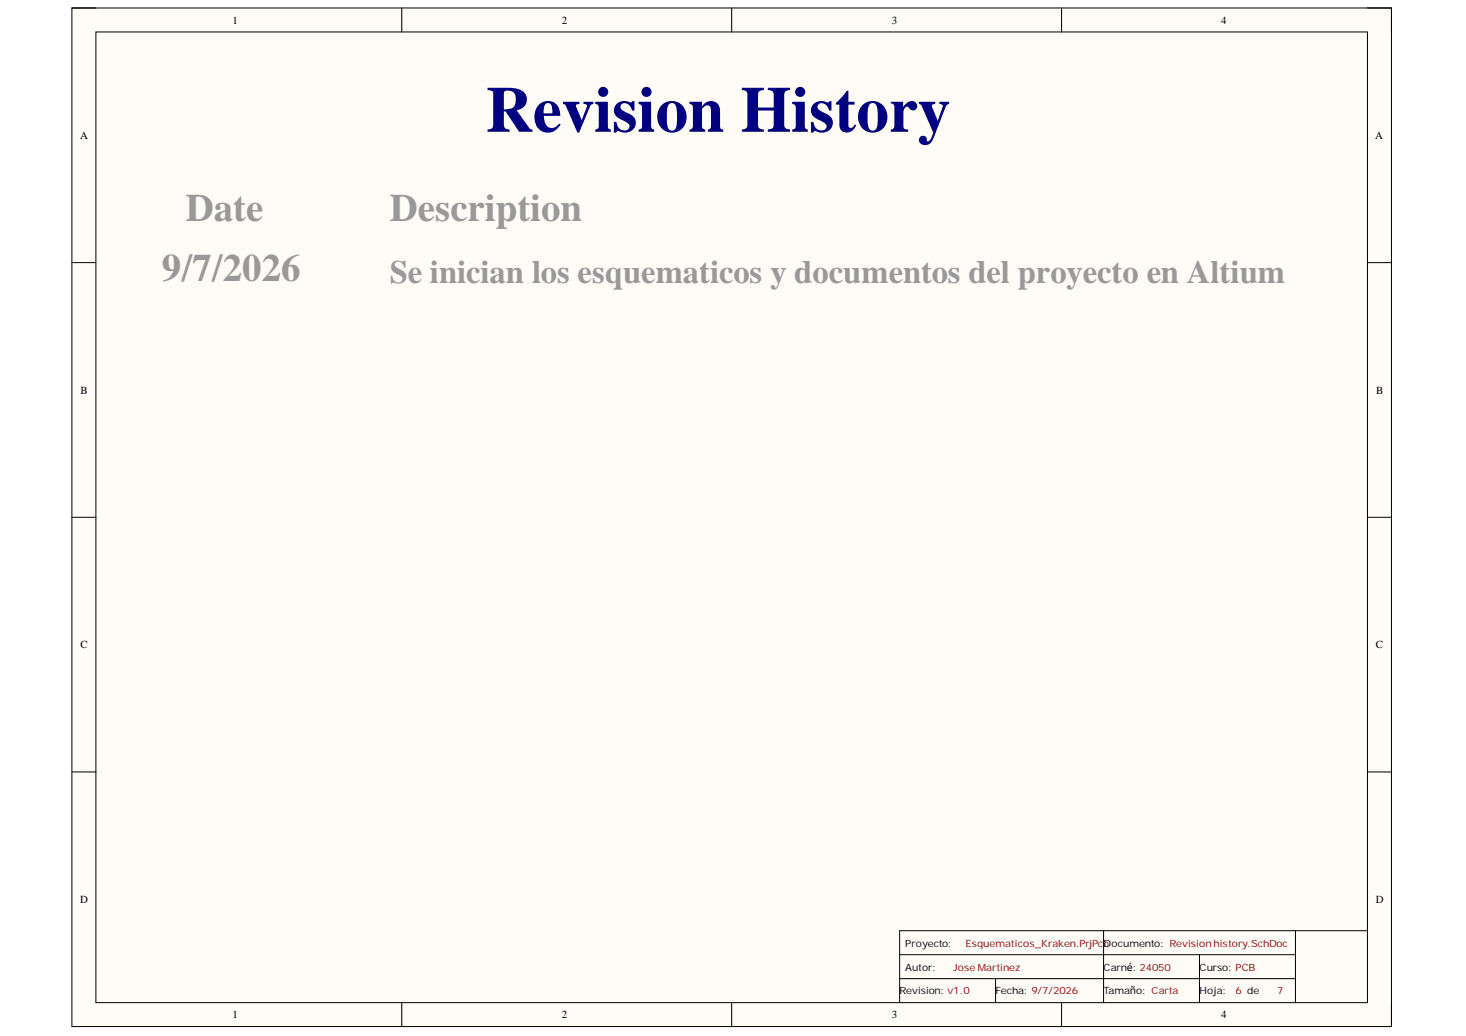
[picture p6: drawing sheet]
<svg xmlns="http://www.w3.org/2000/svg" width="297mm" height="210mm" viewBox="0 0 297 210" stroke-linecap="round" stroke-linejoin="round" font-family="sans-serif">
<defs><g id="words">
<text font-size="13.2" fill="#000080" x="98.4" y="26.7">Revision History</text>
<g font-size="7.9" fill="#999">
<text x="37.6" y="44.9">Date</text>
<text x="79" y="44.9">Description</text>
<text x="32.8" y="56.9">9/7/2026</text>
</g>
<text font-size="6.6" fill="#999" x="79" y="57.3">Se inician los esquematicos y documentos del proyecto en Altium</text>
<g font-size="2.2">
<text x="47.1" y="4.8">1</text>
<text x="113.8" y="4.8">2</text>
<text x="180.7" y="4.8">3</text>
<text x="247.5" y="4.8">4</text>
<text x="16.2" y="28.1">A</text>
<text x="278.7" y="28.1">A</text>
<text x="16.3" y="79.8">B</text>
<text x="278.8" y="79.8">B</text>
<text x="16.3" y="131.4">C</text>
<text x="278.7" y="131.4">C</text>
<text x="16.2" y="182.9">D</text>
<text x="278.7" y="182.9">D</text>
<text x="47.1" y="206.3">1</text>
<text x="113.8" y="206.3">2</text>
<text x="180.7" y="206.3">3</text>
<text x="247.5" y="206.3">4</text>
</g>
<g font-size="2">
<text x="183.4" y="191.8">Proyecto:</text>
<text x="223.6" y="191.8">Documento: Revisionhistory.SchDoc</text>
<text x="183.4" y="196.7">Autor:</text>
<text x="223.6" y="196.7">Carné: 24050</text>
<text x="243.1" y="196.7">Curso: PCB</text>
<text x="182.2" y="201.5">Revision: v1.0</text>
<text x="201.7" y="201.5">Fecha: 9/7/2026</text>
<text x="223.6" y="201.5">Tamaño: Carta</text>
<text x="243.1" y="201.5">Hoja:</text>
</g>
<g font-size="2" fill="#980000">
<text x="195.6" y="191.8">Esquematicos_Kraken.PrjPcb</text>
<text x="193.2" y="196.7">Jose Martinez</text>
<text x="250.3" y="201.5">6 de</text>
<text x="258.8" y="201.5">7</text>
</g>
</g></defs>
<path d="M14.6 1.6h267.3v206.4h-267.3z" fill-rule="evenodd" fill="#fffcf8"/>
<path d="M14.6 1.6h267.3v206.4h-267.3z" fill="none" stroke="#000" stroke-width=".2"/>
<path d="M19.4 6.5h257.7v196.6h-257.7z" fill-rule="evenodd" fill="#fffcf8"/>
<g fill="none" stroke="#000" stroke-width=".2">
<path d="M14.6 1.6h4.8M19.4 6.5h257.7v196.6h-257.7zM81.4 1.6v4.9M148.3 1.6v4.9M215.1 1.6v4.9M277.1 1.6h4.8v4.9M14.6 53.2h4.8M277.1 53.2h4.8M14.6 104.8h4.8M277.1 104.8h4.8M14.6 156.4h4.8M277.1 156.4h4.8"/>
<path d="M182.3 193.4h80.2M182.3 198.3h80.2M201.7 198.3v4.8M223.6 188.6v14.5M243 193.4v9.7M262.5 188.6v14.5M277.1 188.6h-94.8v14.5M81.4 203.1v4.9M148.3 203.1v4.9M215.1 203.1v4.9M281.9 203.1v4.9"/>
</g>
<use href="#words"/>
</svg>
